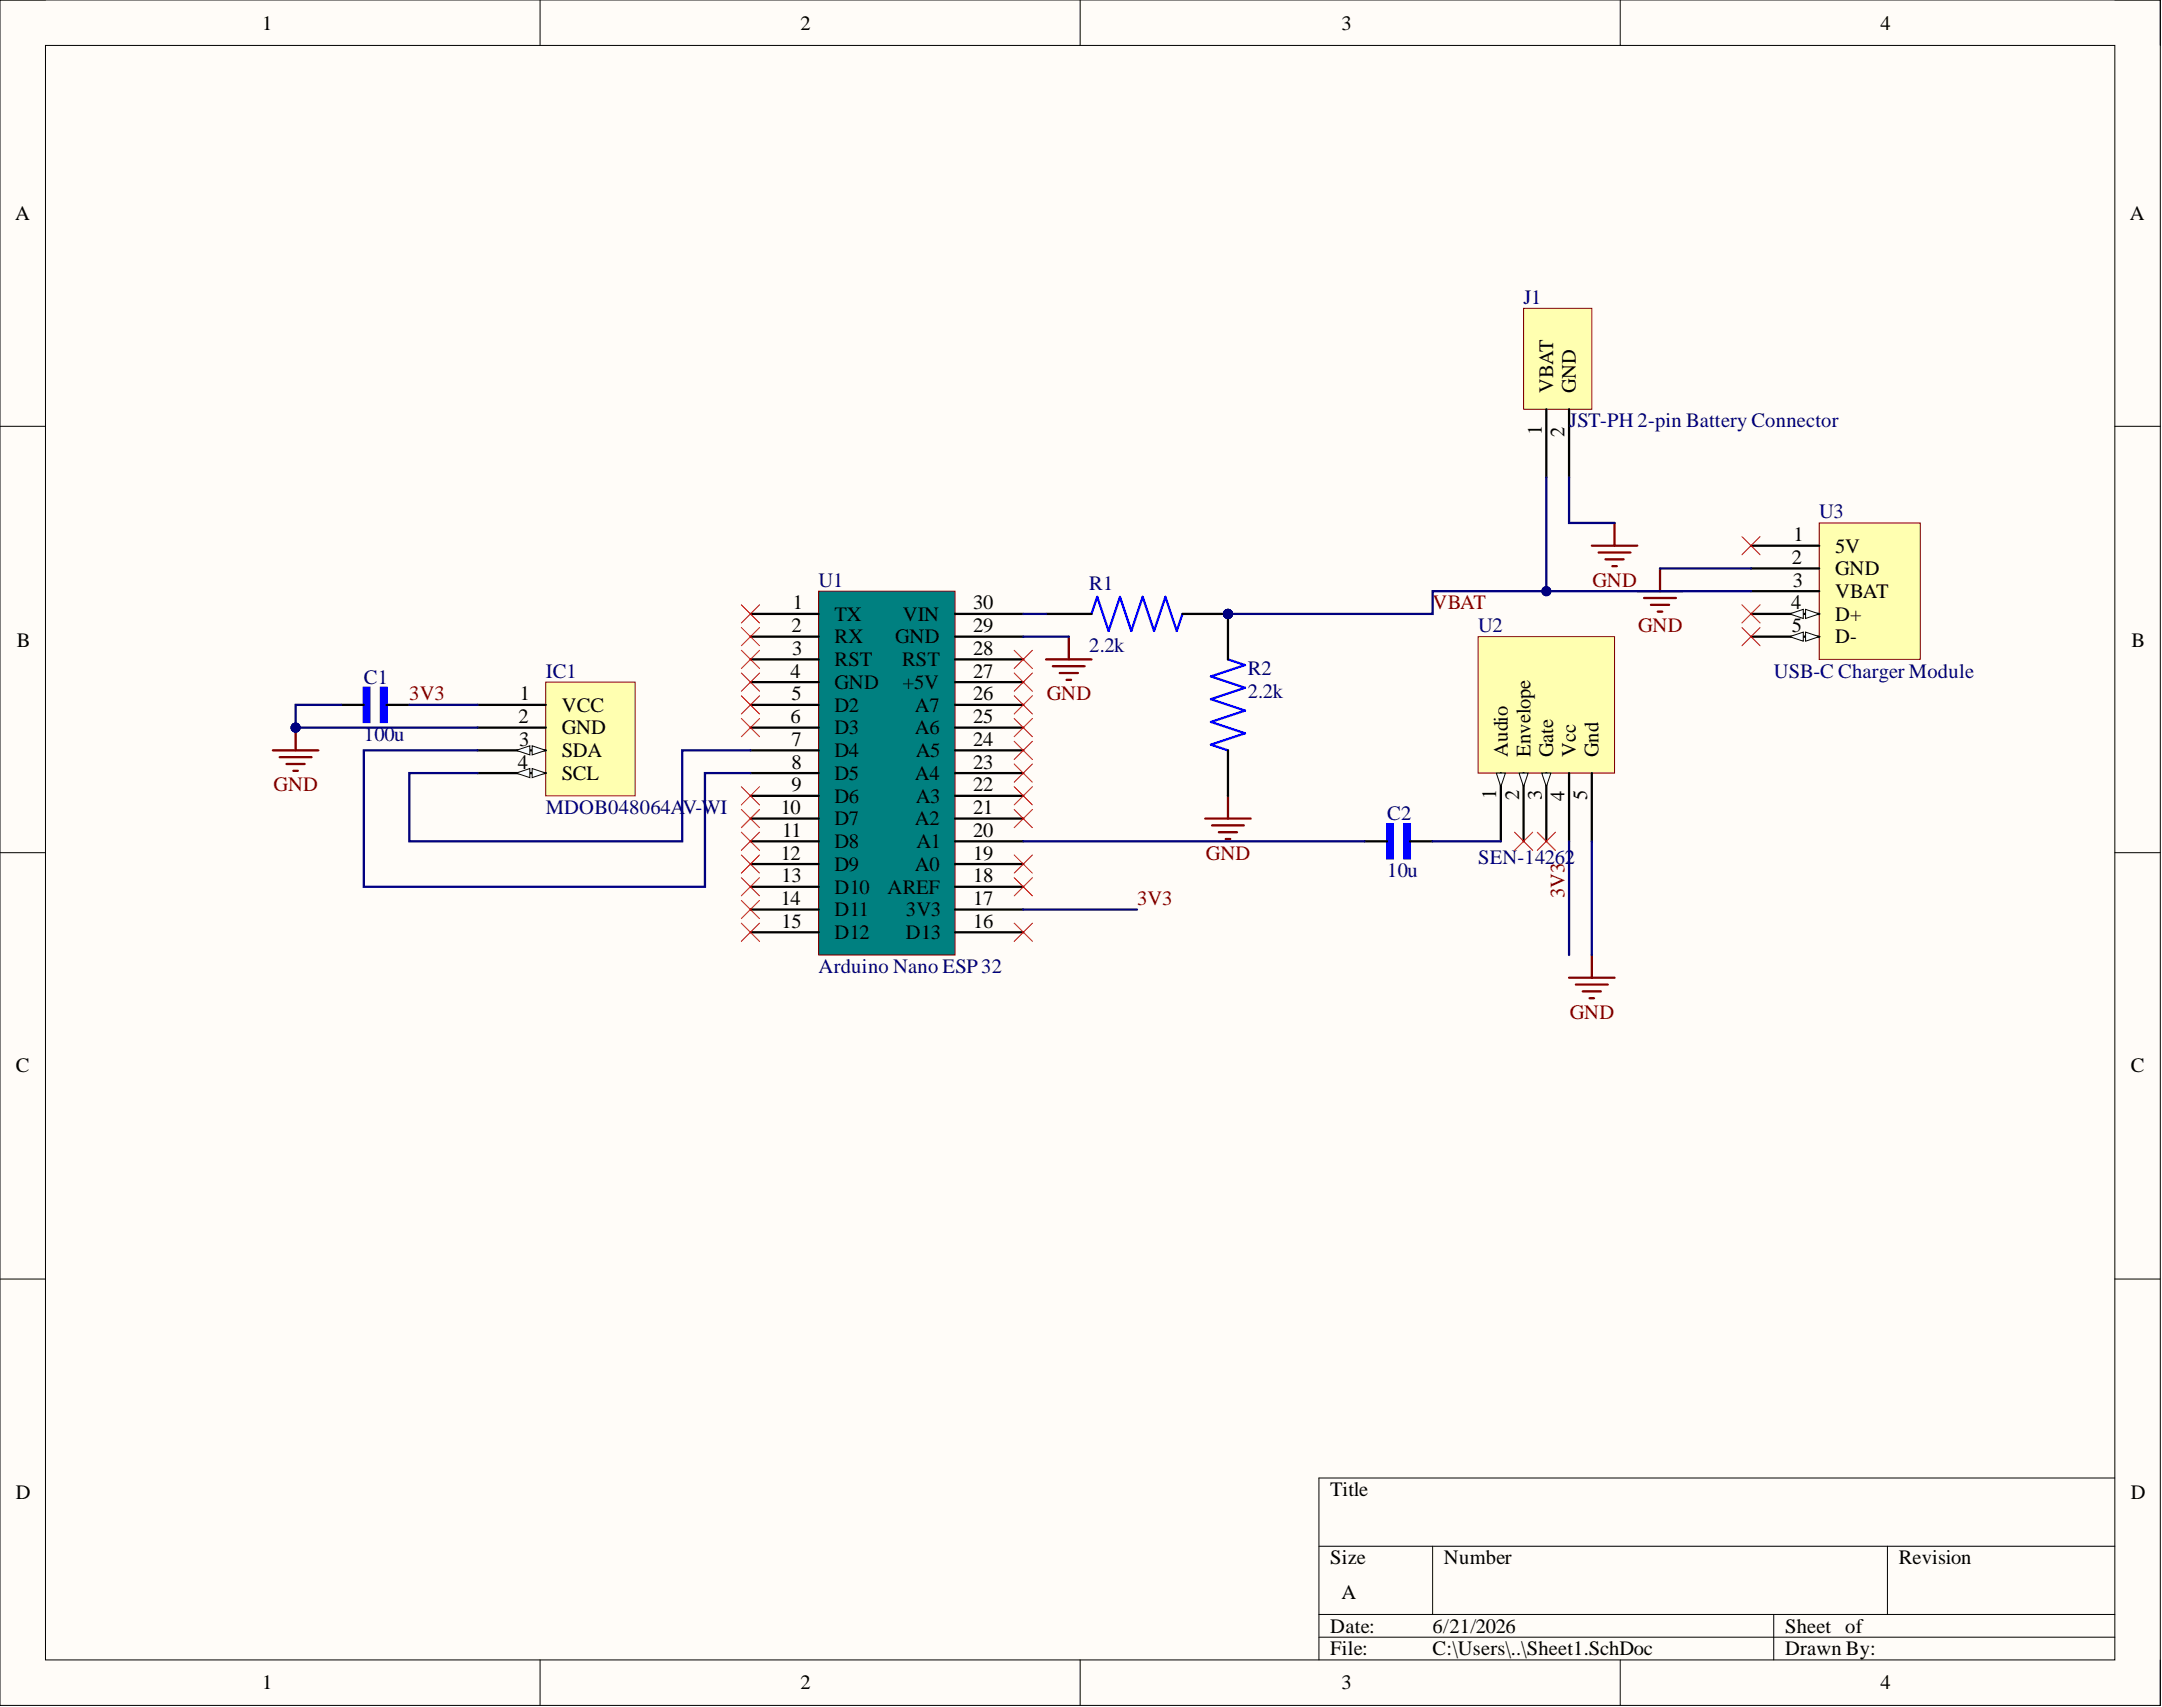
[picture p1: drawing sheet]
<svg xmlns="http://www.w3.org/2000/svg" width="241mm" height="190mm" viewBox="0 0 241 190" stroke-linecap="round" stroke-linejoin="round" font-family="sans-serif">
<defs><g id="words">
<g font-size="2.3">
<text x="29.3" y="3.3">1</text>
<text x="89.3" y="3.3">2</text>
<text x="149.7" y="3.3">3</text>
<text x="209.9" y="3.3">4</text>
<text x="1.7" y="24.5">A</text>
<text x="237.7" y="24.5">A</text>
<text x="173.3" y="43.9" transform="rotate(-90 173.3 43.9)">VBAT</text>
<text x="175.9" y="43.9" transform="rotate(-90 175.9 43.9)">GND</text>
<text x="172.1" y="48.5" transform="rotate(-90 172.1 48.5)">1</text>
<text x="174.6" y="48.7" transform="rotate(-90 174.6 48.7)">2</text>
<text x="200" y="62.9">2</text>
<text x="200.1" y="65.5">3</text>
<text x="200.2" y="60.4">1</text>
<text x="204.8" y="61.7">5V</text>
<text x="204.8" y="64.2">GND</text>
<text x="88.3" y="70.5">2</text>
<text x="88.5" y="68">1</text>
<text x="93.1" y="69.3">TX</text>
<text x="93.1" y="71.8">RX</text>
<text x="99.9" y="71.8">GND</text>
<text x="100.8" y="69.3">VIN</text>
<text x="108.6" y="70.5">29</text>
<text x="108.6" y="68">30</text>
<text x="199.9" y="68">4</text>
<text x="200" y="70.5">5</text>
<text x="204.8" y="66.7">VBAT</text>
<text x="204.8" y="69.3">D+</text>
<text x="204.8" y="71.8">D-</text>
<text x="1.9" y="72.2">B</text>
<text x="88.2" y="75.6">4</text>
<text x="88.4" y="73.1">3</text>
<text x="93.1" y="74.3">RST</text>
<text x="93.1" y="76.9">GND</text>
<text x="100.7" y="74.3">RST</text>
<text x="100.8" y="76.9">+5V</text>
<text x="108.6" y="75.6">27</text>
<text x="108.6" y="73.1">28</text>
<text x="237.9" y="72.2">B</text>
<text x="57.9" y="80.7">2</text>
<text x="58" y="83.2">3</text>
<text x="58" y="78.2">1</text>
<text x="62.7" y="79.4">VCC</text>
<text x="62.7" y="82">GND</text>
<text x="88.2" y="80.7">6</text>
<text x="88.3" y="78.2">5</text>
<text x="88.3" y="83.2">7</text>
<text x="93.1" y="79.4">D2</text>
<text x="93.1" y="82">D3</text>
<text x="102.1" y="82">A6</text>
<text x="102.1" y="79.4">A7</text>
<text x="108.6" y="83.2">24</text>
<text x="108.6" y="80.7">25</text>
<text x="108.6" y="78.2">26</text>
<text x="57.8" y="85.8">4</text>
<text x="62.7" y="84.5">SDA</text>
<text x="62.7" y="87">SCL</text>
<text x="88.3" y="85.8">8</text>
<text x="88.3" y="88.3">9</text>
<text x="93.1" y="84.5">D4</text>
<text x="93.1" y="87">D5</text>
<text x="93.1" y="89.6">D6</text>
<text x="102.1" y="87">A4</text>
<text x="102.2" y="89.6">A3</text>
<text x="102.2" y="84.5">A5</text>
<text x="108.6" y="88.3">22</text>
<text x="108.6" y="85.8">23</text>
<text x="167" y="89.2" transform="rotate(-90 167 89.2)">1</text>
<text x="168.3" y="84.5" transform="rotate(-90 168.3 84.5)">Audio</text>
<text x="169.5" y="89.3" transform="rotate(-90 169.5 89.3)">2</text>
<text x="170.8" y="84.5" transform="rotate(-90 170.8 84.5)">Envelope</text>
<text x="172.1" y="89.2" transform="rotate(-90 172.1 89.2)">3</text>
<text x="173.3" y="84.5" transform="rotate(-90 173.3 84.5)">Gate</text>
<text x="174.6" y="89.4" transform="rotate(-90 174.6 89.4)">4</text>
<text x="175.9" y="84.5" transform="rotate(-90 175.9 84.5)">Vcc</text>
<text x="177.2" y="89.3" transform="rotate(-90 177.2 89.3)">5</text>
<text x="178.4" y="84.5" transform="rotate(-90 178.4 84.5)">Gnd</text>
<text x="87.1" y="90.8">10</text>
<text x="87.1" y="95.9">12</text>
<text x="87.3" y="93.4">11</text>
<text x="93.1" y="92.1">D7</text>
<text x="93.1" y="94.7">D8</text>
<text x="102.1" y="92.1">A2</text>
<text x="102.3" y="94.7">A1</text>
<text x="108.6" y="95.9">19</text>
<text x="108.6" y="93.4">20</text>
<text x="108.6" y="90.8">21</text>
<text x="87.1" y="101">14</text>
<text x="87.2" y="98.5">13</text>
<text x="93.1" y="97.2">D9</text>
<text x="93.1" y="99.7">D10</text>
<text x="99.1" y="99.7">AREF</text>
<text x="102.1" y="97.2">A0</text>
<text x="108.6" y="101">17</text>
<text x="108.6" y="98.5">18</text>
<text x="87.2" y="103.5">15</text>
<text x="93.1" y="102.3">D11</text>
<text x="93.1" y="104.8">D12</text>
<text x="101.1" y="104.8">D13</text>
<text x="101.1" y="102.3">3V3</text>
<text x="108.6" y="103.5">16</text>
<text x="1.8" y="119.7">C</text>
<text x="237.8" y="119.7">C</text>
<text x="1.8" y="167.3">D</text>
<text x="148.5" y="167">Title</text>
<text x="237.8" y="167.3">D</text>
<text x="148.5" y="174.6">Size</text>
<text x="149.7" y="178.4">A</text>
<text x="161.2" y="174.6">Number</text>
<text x="211.9" y="174.6">Revision</text>
<text x="148.5" y="182.2">Date:</text>
<text x="148.5" y="184.7">File:</text>
<text x="159.9" y="182.2">6/21/2026</text>
<text x="159.9" y="184.7">C:\Users\..\Sheet1.SchDoc</text>
<text x="199.2" y="182.2">Sheet of</text>
<text x="199.2" y="184.7">Drawn By:</text>
<text x="29.3" y="188.5">1</text>
<text x="89.3" y="188.5">2</text>
<text x="149.7" y="188.5">3</text>
<text x="209.9" y="188.5">4</text>
</g>
<g font-size="2.3" fill="#000080">
<text x="170" y="33.9">J1</text>
<text x="175.1" y="47.7">JST-PH 2-pin Battery Connector</text>
<text x="203" y="57.9">U3</text>
<text x="91.4" y="65.5">U1</text>
<text x="121.6" y="65.9">R1</text>
<text x="165" y="70.5">U2</text>
<text x="40.6" y="76.3">C1</text>
<text x="60.9" y="75.6">IC1</text>
<text x="121.6" y="72.7">2.2k</text>
<text x="139.3" y="75.4">R2</text>
<text x="139.3" y="77.9">2.2k</text>
<text x="198" y="75.6">USB-C Charger Module</text>
<text x="40.6" y="82.6">100u</text>
<text x="60.9" y="90.8">MDOB048064A</text>
<text x="76.2" y="90.8">V-WI</text>
<text x="154.8" y="91.5">C2</text>
<text x="154.8" y="97.9">10u</text>
<text x="165" y="96.4">SEN-14262</text>
<text x="91.4" y="108.6">Arduino Nano ESP32</text>
</g>
<g font-size="2.3" fill="#800000">
<text x="177.7" y="65.5">GND</text>
<text x="159.9" y="68">VBAT</text>
<text x="182.8" y="70.5">GND</text>
<text x="45.7" y="78.2">3V3</text>
<text x="116.8" y="78.2">GND</text>
<text x="30.5" y="88.3">GND</text>
<text x="134.6" y="95.9">GND</text>
<text x="126.9" y="101">3V3</text>
<text x="174.6" y="100.2" transform="rotate(-90 174.6 100.2)">3V3</text>
<text x="175.2" y="113.7">GND</text>
</g>
</g></defs>
<path d="M0 0h241.1v190.3h-241.1z" fill-rule="evenodd" fill="#fffcf8"/>
<path d="M0 0h241.1v190.3h-241.1z" fill="none" stroke="#000" stroke-width=".11"/>
<path d="M5.1 5.1h230.9v180.1h-230.9z" fill-rule="evenodd" fill="#fffcf8"/>
<g fill="none" stroke="#000" stroke-width=".11">
<path d="M0 0h5.1M60.3 0v5.1M120.6 0v5.1M180.8 0v5.1M236 0h5.1v5.1M5.1 5.1h230.9v180.1h-230.9zM0 47.6h5.1M236 47.6h5.1M0 95.2h5.1M236 95.2h5.1M0 142.7h5.1M236 142.7h5.1"/>
<path d="M147.2 172.6h88.8M159.9 172.6v7.6M210.7 172.6v7.6M236 164.9h-88.8v20.3M60.3 185.2v5.1M120.6 185.2v5.1M147.2 180.2h88.8M147.2 182.7h88.8M180.8 185.2v5.1M198 180.2v5M241.1 185.2v5.1"/>
</g>
<path d="M165 71.1h15.2v15.2h-15.2z" fill-rule="evenodd" fill="#ffffb0"/>
<path d="M165 71.1h15.2v15.2h-15.2z" fill="none" stroke="#800000" stroke-width=".11"/>
<path d="M167.5 86.3v7.6" fill="none" stroke="#000" stroke-width=".25"/>
<path d="M167 86.3h1l-.5 1.5z" fill="#f8fcff"/>
<path d="M167 86.3h1l-.5 1.5z" fill="none" stroke="#000" stroke-width=".11"/>
<path d="M170 86.3v7.6" fill="none" stroke="#000" stroke-width=".25"/>
<path d="M169.5 86.3h1.1l-.6 1.5z" fill="#f8fcff"/>
<path d="M169.5 86.3h1.1l-.6 1.5z" fill="none" stroke="#000" stroke-width=".11"/>
<path d="M172.6 86.3v7.6" fill="none" stroke="#000" stroke-width=".25"/>
<path d="M172.1 86.3h1l-.5 1.5z" fill="#f8fcff"/>
<path d="M172.1 86.3h1l-.5 1.5z" fill="none" stroke="#000" stroke-width=".11"/>
<path d="M175.1 86.3v7.6M177.7 86.3v7.6" fill="none" stroke="#000" stroke-width=".25"/>
<path d="M91.4 66h15.2v40.6h-15.2z" fill-rule="evenodd" fill="#008080"/>
<path d="M91.4 66h15.2v40.6h-15.2z" fill="none" stroke="#800000" stroke-width=".11"/>
<g fill="none" stroke="#000" stroke-width=".25">
<path d="M83.8 68.5h7.6M83.8 71.1h7.6M83.8 73.6h7.6M83.8 76.1h7.6M83.8 78.7h7.6M106.6 68.5h7.6M106.6 71.1h7.6M106.6 73.6h7.6M106.6 76.1h7.6M106.6 78.7h7.6M83.8 81.2h7.6M83.8 83.7h7.6"/>
<path d="M83.8 86.3h7.6M83.8 88.8h7.6M83.8 91.4h7.6M83.8 93.9h7.6M83.8 96.4h7.6M83.8 99h7.6M106.6 81.2h7.6M106.6 83.7h7.6M106.6 86.3h7.6M106.6 88.8h7.6M106.6 91.4h7.6M106.6 93.9h7.6"/>
<path d="M106.6 96.4h7.6M106.6 99h7.6M83.8 101.5h7.6M83.8 104h7.6M106.6 101.5h7.6M106.6 104h7.6"/>
</g>
<path d="M180.2 58.4v2.5M177.7 60.9h5M178.4 61.7h3.6M179.2 62.4h2M179.9 63.2h.6" fill="none" stroke="#800000" stroke-width=".25"/>
<path d="M169 92.9l2.1 2M171.1 92.9l-2.1 2M171.6 92.9l2 2M173.6 92.9l-2 2" fill="none" stroke="#f00" stroke-width=".11"/>
<path d="M203 58.4h11.3v15.2h-11.3z" fill-rule="evenodd" fill="#ffffb0"/>
<path d="M203 58.4h11.3v15.2h-11.3z" fill="none" stroke="#800000" stroke-width=".11"/>
<path d="M195.4 60.9h7.6M195.4 63.4h7.6M195.4 66h7.6M195.4 68.5h7.6" fill="none" stroke="#000" stroke-width=".25"/>
<path d="M201.5 68l1.5 .5-1.5 .5z" fill="#f8fcff"/>
<path d="M201.5 68l1.5 .5-1.5 .5z" fill="none" stroke="#000" stroke-width=".11"/>
<path d="M199.7 68.5l1.6-.5v1z" fill="#f8fcff"/>
<path d="M199.7 68.5l1.6-.5v1z" fill="none" stroke="#000" stroke-width=".11"/>
<path d="M195.4 71.1h7.6" fill="none" stroke="#000" stroke-width=".25"/>
<path d="M201.5 70.5l1.5 .6-1.5 .5z" fill="#f8fcff"/>
<path d="M201.5 70.5l1.5 .6-1.5 .5z" fill="none" stroke="#000" stroke-width=".11"/>
<path d="M199.7 71.1l1.6-.6v1.1z" fill="#f8fcff"/>
<path d="M199.7 71.1l1.6-.6v1.1z" fill="none" stroke="#000" stroke-width=".11"/>
<path d="M60.9 76.1h10v12.7h-10z" fill-rule="evenodd" fill="#ffffb0"/>
<path d="M60.9 76.1h10v12.7h-10z" fill="none" stroke="#800000" stroke-width=".11"/>
<path d="M53.3 78.7h7.6M53.3 81.2h7.6M53.3 83.7h7.6" fill="none" stroke="#000" stroke-width=".25"/>
<path d="M59.4 83.2l1.5 .5-1.5 .5z" fill="#f8fcff"/>
<path d="M59.4 83.2l1.5 .5-1.5 .5z" fill="none" stroke="#000" stroke-width=".11"/>
<path d="M57.6 83.7l1.5-.5v1z" fill="#f8fcff"/>
<path d="M57.6 83.7l1.5-.5v1z" fill="none" stroke="#000" stroke-width=".11"/>
<path d="M53.3 86.3h7.6" fill="none" stroke="#000" stroke-width=".25"/>
<path d="M59.4 85.8l1.5 .5-1.5 .5z" fill="#f8fcff"/>
<path d="M59.4 85.8l1.5 .5-1.5 .5z" fill="none" stroke="#000" stroke-width=".11"/>
<path d="M57.6 86.3l1.5-.5v1z" fill="#f8fcff"/>
<path d="M57.6 86.3l1.5-.5v1z" fill="none" stroke="#000" stroke-width=".11"/>
<path d="M170 34.4h7.7v11.3h-7.7z" fill-rule="evenodd" fill="#ffffb0"/>
<path d="M170 34.4h7.7v11.3h-7.7z" fill="none" stroke="#800000" stroke-width=".11"/>
<path d="M172.6 45.7v7.6M175.1 45.7v7.6" fill="none" stroke="#000" stroke-width=".25"/>
<path d="M134.5 91.4h5.1M135.3 92.1h3.5M136 92.9h2.1M136.8 93.6h.5M137.1 88.8v2.6M175.1 109.1h5.1M175.9 109.9h3.5M176.6 110.6h2.1M177.4 111.4h.5M177.7 106.6v2.5" fill="none" stroke="#800000" stroke-width=".25"/>
<circle cx="137.1" cy="68.5" r=".51" fill="#000080"/>
<circle cx="137.1" cy="68.5" r=".51" fill="none" stroke="#000080" stroke-width=".11"/>
<path d="M121.8 68.5l.7-1.9 1.2 3.8 1.3-3.8 1.3 3.8 1.2-3.8 1.3 3.8 1.3-3.8 1.2 3.8 .7-1.9" fill="none" stroke="#00f" stroke-width=".25"/>
<path d="M116.7 68.5h5.1M132 68.5h5.1" fill="none" stroke="#000" stroke-width=".25"/>
<circle cx="137.1" cy="68.5" r=".51" fill="#000080"/>
<circle cx="137.1" cy="68.5" r=".51" fill="none" stroke="#000080" stroke-width=".11"/>
<circle cx="137.1" cy="68.5" r=".51" fill="#000080"/>
<circle cx="137.1" cy="68.5" r=".51" fill="none" stroke="#000080" stroke-width=".11"/>
<path d="M137.1 73.6l1.9 .6-3.9 1.3 3.9 1.3-3.9 1.2 3.9 1.3-3.9 1.3 3.9 1.2-3.9 1.3 2 .6" fill="none" stroke="#00f" stroke-width=".25"/>
<path d="M137.1 68.5v5.1M137.1 83.7v5.1" fill="none" stroke="#000" stroke-width=".25"/>
<circle cx="137.1" cy="68.5" r=".51" fill="#000080"/>
<circle cx="137.1" cy="68.5" r=".51" fill="none" stroke="#000080" stroke-width=".11"/>
<path d="M40.6 76.8h.6v3.8h-.6z" fill-rule="evenodd" fill="#00f"/>
<path d="M40.6 76.8h.6v3.8h-.6z" fill="none" stroke="#00f" stroke-width=".25"/>
<path d="M42.5 76.8h.6v3.8h-.6z" fill-rule="evenodd" fill="#00f"/>
<path d="M42.5 76.8h.6v3.8h-.6z" fill="none" stroke="#00f" stroke-width=".25"/>
<path d="M38.1 78.7h2.5M43.1 78.7h2.6" fill="none" stroke="#000" stroke-width=".25"/>
<path d="M154.8 92h.7v3.8h-.7z" fill-rule="evenodd" fill="#00f"/>
<path d="M154.8 92h.7v3.8h-.7z" fill="none" stroke="#00f" stroke-width=".25"/>
<path d="M156.7 92h.7v3.8h-.7z" fill-rule="evenodd" fill="#00f"/>
<path d="M156.7 92h.7v3.8h-.7z" fill="none" stroke="#00f" stroke-width=".25"/>
<path d="M152.3 93.9h2.5M157.4 93.9h2.5" fill="none" stroke="#000" stroke-width=".25"/>
<path d="M194.4 59.9l2 2M196.4 59.9l-2 2M194.4 67.5l2 2M194.4 70l2 2.1M196.4 67.5l-2 2M196.4 70l-2 2.1" fill="none" stroke="#f00" stroke-width=".11"/>
<g fill="none" stroke="#800000" stroke-width=".25">
<path d="M116.7 73.6h5.1M117.5 74.3h3.6M118.3 75.1h2M119 75.9h.5M119.3 71.1v2.5M182.7 66h5.1M183.5 66.7h3.6M184.3 67.5h2M185 68.3h.5M185.3 63.4v2.6M30.5 83.7h5M31.2 84.5h3.6"/>
<path d="M32 85.3h2M32.7 86h.5M33 81.2v2.5"/>
</g>
<circle cx="33" cy="81.2" r=".51" fill="#000080"/>
<circle cx="33" cy="81.2" r=".51" fill="none" stroke="#000080" stroke-width=".11"/>
<path d="M172.6 53.3v12.7h22.8M53.3 83.7h-12.7v15.3h38.1v-12.7h5.1M83.8 83.7h-7.7v10.2h-30.4v-7.6h7.6M114.2 93.9h38.1M159.9 93.9h7.6" fill="none" stroke="#000080" stroke-width=".25"/>
<circle cx="172.6" cy="66" r=".51" fill="#000080"/>
<circle cx="172.6" cy="66" r=".51" fill="none" stroke="#000080" stroke-width=".11"/>
<path d="M175.1 53.3v5.1h5.1M114.2 68.5h2.5M172.6 66h-12.7v2.5h-22.8M175.1 93.9v12.7M177.7 93.9v12.7M114.2 101.5h12.7" fill="none" stroke="#000080" stroke-width=".25"/>
<circle cx="172.6" cy="66" r=".51" fill="#000080"/>
<circle cx="172.6" cy="66" r=".51" fill="none" stroke="#000080" stroke-width=".11"/>
<circle cx="137.1" cy="68.5" r=".51" fill="#000080"/>
<circle cx="137.1" cy="68.5" r=".51" fill="none" stroke="#000080" stroke-width=".11"/>
<path d="M45.7 78.7h7.6M114.2 71.1h5.1M185.3 63.4h10.1M33 81.2h20.3" fill="none" stroke="#000080" stroke-width=".25"/>
<circle cx="33" cy="81.2" r=".51" fill="#000080"/>
<circle cx="33" cy="81.2" r=".51" fill="none" stroke="#000080" stroke-width=".11"/>
<path d="M38.1 78.7h-5.1v2.5" fill="none" stroke="#000080" stroke-width=".25"/>
<circle cx="33" cy="81.2" r=".51" fill="#000080"/>
<circle cx="33" cy="81.2" r=".51" fill="none" stroke="#000080" stroke-width=".11"/>
<g fill="none" stroke="#f00" stroke-width=".11">
<path d="M82.7 77.6l2.1 2.1M82.7 75.1l2.1 2M82.7 72.6l2.1 2M82.7 70l2.1 2.1M82.7 67.5l2.1 2M84.8 77.6l-2.1 2.1M84.8 75.1l-2.1 2M84.8 72.6l-2.1 2M84.8 70l-2.1 2.1M84.8 67.5l-2.1 2M113.2 72.6l2 2M113.2 75.1l2 2"/>
<path d="M113.2 77.6l2 2.1M115.2 72.6l-2 2M115.2 75.1l-2 2M115.2 77.6l-2 2.1M82.7 98l2.1 2M82.7 95.4l2.1 2M82.7 92.9l2.1 2M82.7 90.3l2.1 2.1M82.7 87.8l2.1 2M82.7 80.2l2.1 2M84.8 98l-2.1 2M84.8 95.4l-2.1 2"/>
<path d="M84.8 92.9l-2.1 2M84.8 90.3l-2.1 2.1M84.8 87.8l-2.1 2M84.8 80.2l-2.1 2M113.2 80.2l2 2M113.2 82.7l2 2.1M113.2 85.3l2 2M113.2 87.8l2 2M113.2 90.3l2 2.1M113.2 95.4l2 2M113.2 98l2 2M115.2 80.2l-2 2"/>
<path d="M115.2 82.7l-2 2.1M115.2 85.3l-2 2M115.2 87.8l-2 2M115.2 90.3l-2 2.1M115.2 95.4l-2 2M115.2 98l-2 2M82.7 103l2.1 2.1M82.7 100.5l2.1 2M84.8 103l-2.1 2.1M84.8 100.5l-2.1 2M113.2 103l2 2.1M115.2 103l-2 2.1"/>
</g>
<use href="#words"/>
</svg>
